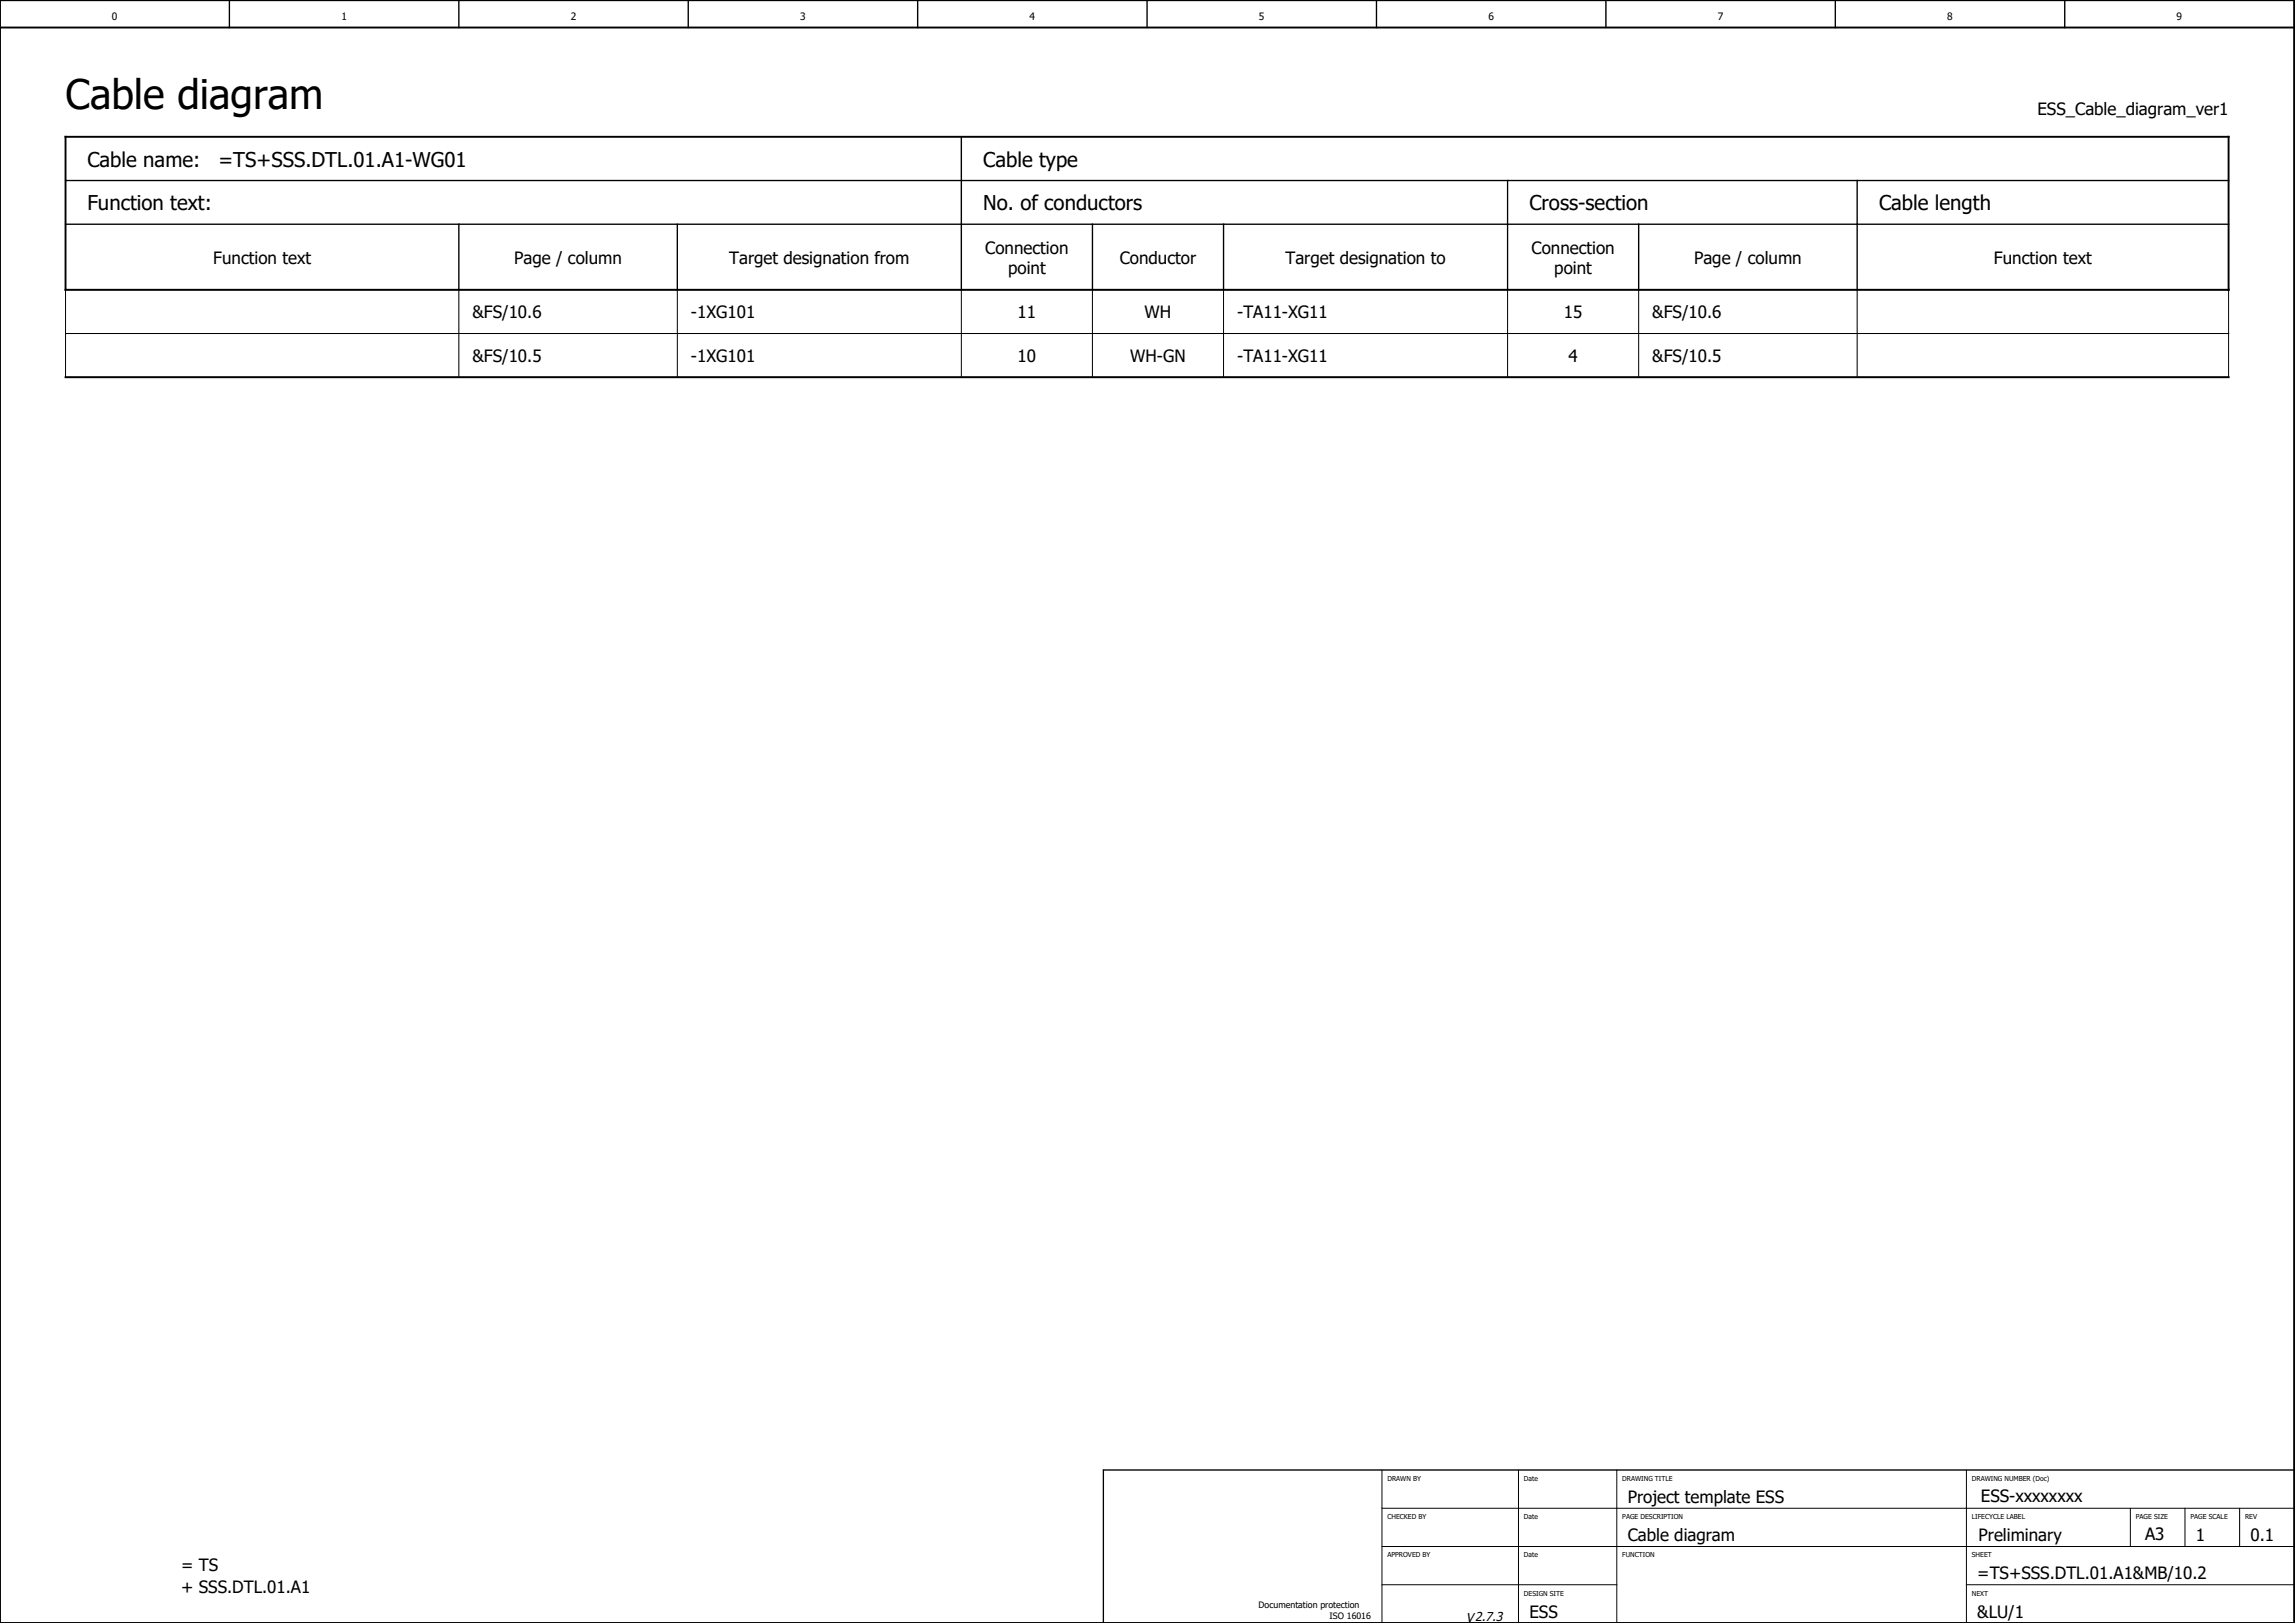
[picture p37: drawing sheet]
<svg xmlns="http://www.w3.org/2000/svg" width="420mm" height="297mm" viewBox="0 0 420 297" stroke-linecap="round" stroke-linejoin="round" font-family="sans-serif">
<defs><g id="words">
<text font-size="7.5" x="12" y="20">Cable diagram</text>
<g font-size="3.7">
<text x="16" y="30.5">Cable name:</text>
<text x="40" y="30.5">=TS+SSS.DTL.01.A1-WG01</text>
<text x="180" y="30.5">Cable type</text>
<text x="16" y="38.5">Function text:</text>
<text x="180" y="38.5">No. of conductors</text>
<text x="280" y="38.5">Cross-section</text>
<text x="344" y="38.5">Cable length</text>
</g>
<g font-size="3.1">
<text x="373" y="21">ESS_Cable_diagram_ver1</text>
<text x="180.4" y="46.4">Connection</text>
<text x="280.4" y="46.4">Connection</text>
<text x="39.1" y="48.3">Function text</text>
<text x="94.1" y="48.3">Page / column</text>
<text x="133.5" y="48.3">Target designation from</text>
<text x="184.6" y="50.1">point</text>
<text x="205" y="48.3">Conductor</text>
<text x="235.3" y="48.3">Target designation to</text>
<text x="284.6" y="50.1">point</text>
<text x="310.1" y="48.3">Page / column</text>
<text x="365.1" y="48.3">Function text</text>
<text x="86.5" y="58.3">&amp;FS/10.6</text>
<text x="126.5" y="58.3">-1XG101</text>
<text x="186.3" y="58.3">11</text>
<text x="209.6" y="58.3">WH</text>
<text x="226.5" y="58.3">-TA11-XG11</text>
<text x="286.3" y="58.3">15</text>
<text x="302.5" y="58.3">&amp;FS/10.6</text>
<text x="86.5" y="66.3">&amp;FS/10.5</text>
<text x="126.5" y="66.3">-1XG101</text>
<text x="186.3" y="66.3">10</text>
<text x="206.9" y="66.3">WH-GN</text>
<text x="226.5" y="66.3">-TA11-XG11</text>
<text x="287.2" y="66.3">4</text>
<text x="302.5" y="66.3">&amp;FS/10.5</text>
<text x="298" y="275">Project template ESS</text>
<text x="362.6" y="274.9">ESS-xxxxxxxx</text>
<text x="392.7" y="281.9">A3</text>
<text x="33.1" y="287.5">= TS</text>
<text x="298" y="282">Cable diagram</text>
<text x="362.2" y="282">Preliminary</text>
<text x="402" y="282">1</text>
<text x="412" y="282">0.1</text>
<text x="33.1" y="291.5">+ SSS.DTL.01.A1</text>
<text x="362" y="289">=TS+SSS.DTL.01.A1&amp;MB/10.2</text>
<text x="280" y="296">ESS</text>
<text x="362" y="296">&amp;LU/1</text>
</g>
<text font-size="2.3" x="268.4" y="296.8">V2.7.3</text>
<g font-size="1.9">
<text x="20.5" y="3.7">0</text>
<text x="62.5" y="3.7">1</text>
<text x="104.5" y="3.7">2</text>
<text x="146.5" y="3.7">3</text>
<text x="188.5" y="3.7">4</text>
<text x="230.5" y="3.7">5</text>
<text x="272.5" y="3.7">6</text>
<text x="314.5" y="3.7">7</text>
<text x="356.5" y="3.7">8</text>
<text x="398.5" y="3.7">9</text>
</g>
<g font-size="1.6">
<text x="230.4" y="294.3">Documentation protection</text>
<text x="243.4" y="296.3">ISO 16016</text>
</g>
<g font-size="1.2">
<text x="254" y="271">DRAWN BY</text>
<text x="279" y="271">Date</text>
<text x="297" y="271">DRAWING TITLE</text>
<text x="361" y="271">DRAWING NUMBER (Doc)</text>
<text x="254" y="278">CHECKED BY</text>
<text x="279" y="278">Date</text>
<text x="297" y="278">PAGE DESCRIPTION</text>
<text x="361" y="278">LIFECYCLE LABEL</text>
<text x="391" y="278">PAGE SIZE</text>
<text x="401" y="278">PAGE SCALE</text>
<text x="411" y="278">REV</text>
<text x="254" y="285">APPROVED BY</text>
<text x="279" y="285">Date</text>
<text x="297" y="285">FUNCTION</text>
<text x="361" y="285">SHEET</text>
<text x="279" y="292">DESIGN SITE</text>
<text x="361" y="292">NEXT</text>
</g>
</g></defs>
<g fill="none" stroke="#000" stroke-width=".25">
<path d="M42 0v5M84 0v5M126 0v5M168 0v5M210 0v5M252 0v5M294 0v5M336 0v5M378 0v5M12 33h396M176 25v28M276 33v20"/>
<path d="M340 33v20M12 41h396M84 41v12M124 41v12M200 41v12M224 41v12M300 41v12M420 269h-218v28"/>
</g>
<path d="M0 5h420M0 0h420v297h-420zM12 25h396v28h-396zM12 69h396" fill="none" stroke="#000" stroke-width=".35"/>
<g fill="none" stroke="#000" stroke-width=".18">
<path d="M12 53h396v16h-396zM84 53.2v7.7M124 53.2v7.7M176 53.2v7.7M200 53.2v7.7M224 53.2v7.7M276 53.2v7.7M300 53.2v7.7M340 53.2v7.7M12 61h396M84 61.2v7.7M124 61.2v7.7"/>
<path d="M176 61.2v7.7M200 61.2v7.7M224 61.2v7.7M276 61.2v7.7M300 61.2v7.7M340 61.2v7.7M253 276h167M253 269v28M278 269v28M296 269v28M360 269v28M390 276v7"/>
<path d="M400 276v7M410 276v7M253 283h167M253 290h43M360 290h60"/>
</g>
<use href="#words"/>
</svg>
